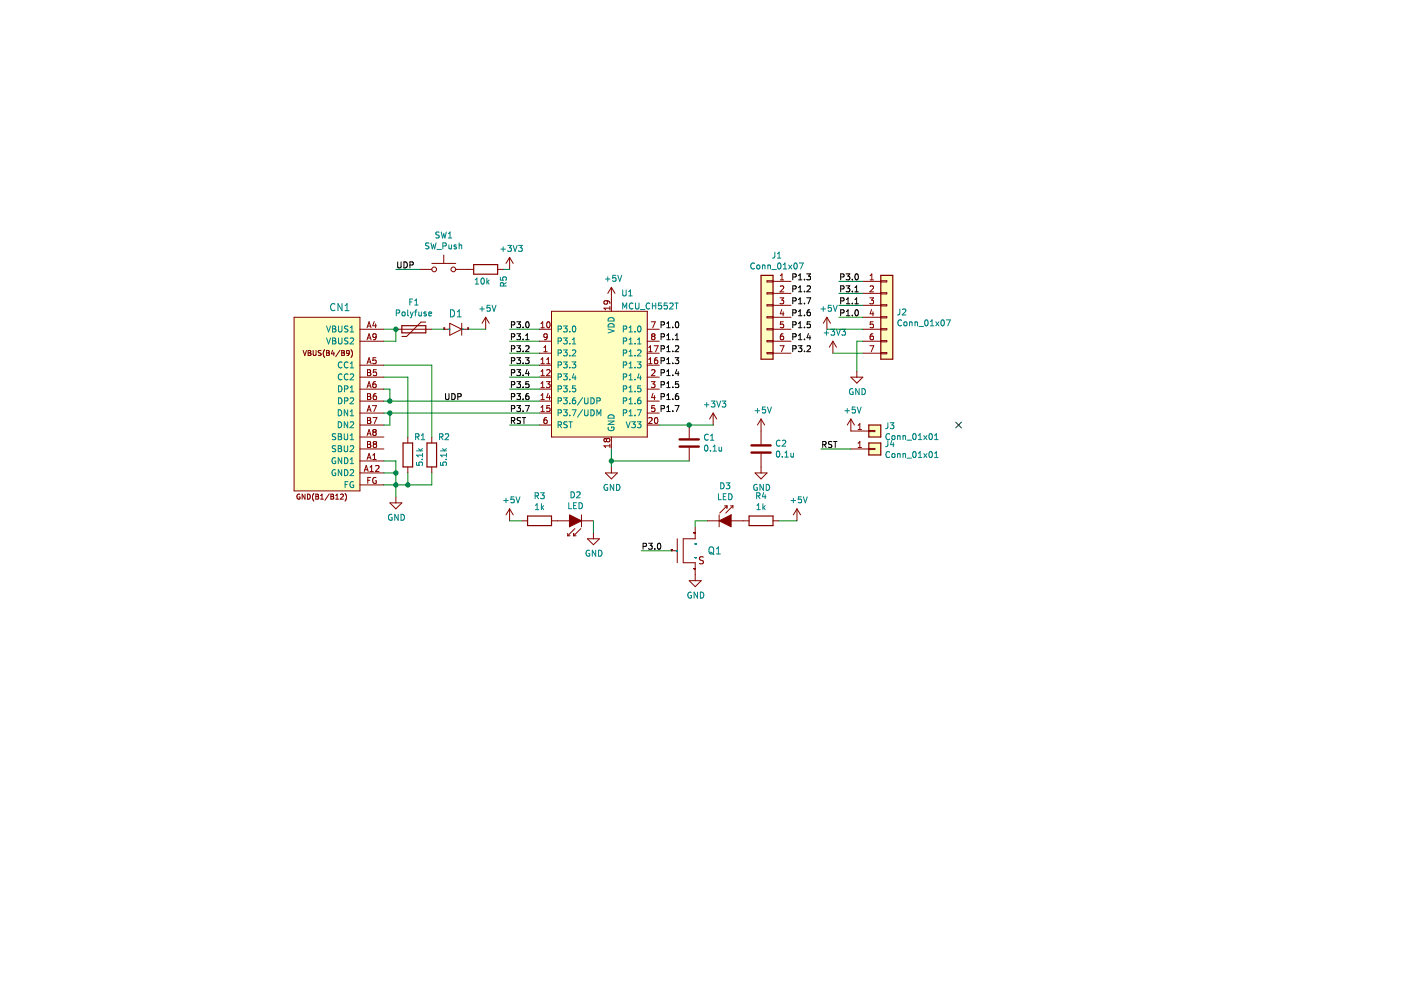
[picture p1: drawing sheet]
<svg xmlns="http://www.w3.org/2000/svg" width="297mm" height="210mm" viewBox="0 0 297 210" stroke-linecap="round" stroke-linejoin="round" font-family="sans-serif">
<path d="M.2 0h296.9v209.9h-296.9z" fill-rule="evenodd" fill="#fff" stroke="#fff" stroke-width=".21"/>
<g fill="#ffffc2" stroke="#ffffc2" stroke-width=".21">
<path d="M62.4 67.3h13.9v36.8h-13.9z" fill-rule="evenodd"/>
<path d="M116.9 66h20.3v26.7h-20.3z" fill-rule="evenodd"/>
</g>
<g fill="none" stroke="#840000" stroke-width=".21">
<path d="M89 57.1h2.5M91.5 55.8h5.1M94.1 54.1v1.7M96.6 57.1h3.8M105.5 57.1h1.3M108 54.6v2.5M108 54.6l-.7 1.2M108 54.6l.8 1.2M162.6 59.5h1.3v.3h-1.3zM163.9 59.7h3.8M165.4 59.3h.8M165.4 58.4l.4-.3v1.2"/>
<path d="M182.9 59.7h3.8M184.5 59.3h.7M184.5 58.4l.3-.3v1.2M186.7 59.5h1.3v.3h-1.3zM62.4 67.3h13.9v36.8h-13.9zM64.3 74.3l.3 1.1 .4-1.1M65.3 74.3h.4l.2 .2-.2 .3 .2 .1v.3l-.2 .2h-.4zM65.3 74.8h.4M66.4 74.3v.9l.2 .2 .4-.2v-.9M68.1 74.4h-.6a.45 .45 0 0 0 .5 .6v.3h-.5M68.8 74.2a1.22 1.22 0 0 0 0 1.6M69.2 74.3h.4l.2 .2-.2 .3 .2 .1 .1 .3-.3 .2h-.4z"/>
<path d="M69.2 74.8h.4M70.5 74.3l-.2 .7h.6M70.8 74.7v.7M72.1 74.3l-.9 1.3M72.4 74.3h.4l.2 .2-.2 .3 .2 .1 .1 .3-.3 .2h-.4zM72.4 74.8h.4M74.1 74.8l-.2 .2-.3-.1-.1-.5 .4-.1 .2 .2-.1 .6-.4 .3M74.4 74.2a1.22 1.22 0 0 1 0 1.6M76.3 69.8h5.1M76.3 77.4h5.1M76.3 72.3h5.1M76.3 80h5.1"/>
<path d="M77.8 69.5l.4-1.3 .5 1.3M77.8 77.1l.4-1.3 .5 1.3M77.8 72l.4-1.2 .5 1.2M77.9 78.4h.4l.3 .2-.3 .4 .3 .1v.3l-.2 .3h-.5zM77.9 79h.4M77.9 69.1h.7M77.9 76.7h.7M77.9 71.7h.7M79.3 68.2l-.3 .9h.8M79.6 68.7v.8M79.7 75.8h-.6l-.1 .6h.6l.1 .6-.2 .1-.5-.1M79.8 71.3l-.3 .3-.3-.1-.1-.6 .4-.1 .3 .2-.1 .7-.2 .3h-.3"/>
<path d="M79.8 78.4h-.6l-.1 .6 .6-.1 .1 .6-.2 .2-.5-.2M83.9 69.8h7.6M90.3 68.3h-1l-3.1 3h-1M94.1 69.8h.1M94.1 69.6h.1M94.1 69.8h1.3M95.4 68.5l2.5 1.3-2.5 1.3zM97.9 69.8h1.3M97.9 68.5v2.6M99.2 69.8h.1M99.2 69.6h.1M103 67.3l-.8 1.2"/>
<path d="M103 67.3v2.5M103 67.3l.7 1.2M114.4 69.8h2.5M114.4 77.4h2.5M114.4 72.3h2.5M114.4 80h2.5M114.4 74.9h2.5M114.7 78.7l.4-.3v1.3M114.7 77.1h.7M114.7 79.7h.7M114.7 69.5h.7M114.7 68.6l.4-.4v1.3"/>
<path d="M114.7 76.2l.4-.4v1.3M115.3 74.6h.7M115.3 73.7l.4-.4v1.3M115.9 77.1h.7M115.9 78.5l.5-.1 .2 .3-.8 1h.8M115.9 76.2l.4-.4v1.3M116 71.3l-.2 .3-.4-.1v-.6l.4-.1 .2 .2v.7l-.2 .3h-.4M116 68.3l.2-.1a.68 .68 0 0 1 .4 .7 .68 .68 0 0 1-.4 .6l-.3-.5zM116.9 66h20.3v26.7h-20.3zM128.6 63.8l.2 .2v.4h-.6l-.2-.4 .3-.2h.7l.3 .2v.4M129.3 65v.7M129.3 65.3h-1.3l.4 .4"/>
<path d="M129.6 60.9v5.1M129.6 60.9l-.7 1.3M129.6 60.9l.8 1.3M137.2 69.8h2.6M137.2 77.4h2.6M137.2 72.3h2.6M137.2 80h2.6M137.2 74.9h2.6M137.5 77.1h.8M137.5 74.6h.8M137.5 73.7l.4-.4v1.3M137.5 76.2l.4-.4v1.3"/>
<path d="M138.1 68.2h.8l-.5 1.3M138.1 78.5l.5-.1 .3 .3-.8 1h.8M138.4 71.3l-.3 .3v.2l.3 .2h.4l.1-.2-.1-.4-.2-.1M138.4 71.3l-.3-.2 .3-.3h.4l.1 .2-.3 .3M138.4 71.3h.2M138.7 73.3h.8l-.5 1.3M139.4 75.8l-.4 .1-.2 .2v.8l.2 .2 .4-.1v-.6l-.4-.1-.2 .3M162.6 74.8h1.3v.2h-1.3zM162.6 72.2h1.3v.3h-1.3zM162.6 69.7h1.3v.2h-1.3zM162.6 67.1h1.3v.3h-1.3zM162.6 64.6h1.3v.3h-1.3z"/>
<path d="M162.6 62.1h1.3v.2h-1.3zM163.9 67.3h3.8M163.9 69.8h3.8M163.9 72.3h3.8M163.9 74.9h3.8M163.9 62.2h3.8M163.9 64.7h3.8M165.4 73.3h.8l-.5 1.3M165.4 63.1h.8l-.5 .5 .4 .2v.5l-.2 .1-.5-.1M165.4 60.7l.5-.1 .3 .4-.8 .9h.8M165.7 65.6l-.3 .9h.8M166 70.8h-.3l-.2 .3-.1 .7 .3 .2 .4-.1-.1-.6-.3-.1-.3 .3"/>
<path d="M166 66.1v.9M166.1 68.2h-.6l-.1 .6h.6l.1 .6-.2 .1-.5-.1M175.3 67.3l-.7 1.2M175.3 67.3v2.5M175.3 67.3l.8 1.2M176.6 72.3l-.8 1.3M176.6 72.3v2.6M176.6 72.3l.8 1.3M180.4 80h2.5l-1.2 1.2zM181.7 78.7v1.3M182.9 67.3h3.8M182.9 69.8h3.8"/>
<path d="M182.9 72.3h3.8M182.9 74.9h3.8M182.9 62.2h3.8M182.9 64.7h3.8M184.4 73.3h.9l-.6 1.3M184.4 63.1h.8l-.4 .5 .3 .2v.5l-.1 .1-.6-.1M184.5 60.7l.5-.1 .2 .4-.8 .9h.8M184.8 65.6l-.3 .9h.8M185.1 70.8h-.4l-.2 .3v.7l.2 .2 .4-.1v-.6l-.4-.1-.2 .3M185.1 66.1v.9M185.1 68.2h-.6v.6h.6v.6l-.1 .1-.5-.1M186.7 74.8h1.3v.2h-1.3z"/>
<path d="M186.7 62.1h1.3v.2h-1.3zM186.7 64.6h1.3v.3h-1.3zM186.7 67.1h1.3v.3h-1.3zM186.7 69.7h1.3v.2h-1.3zM186.7 72.2h1.3v.3h-1.3zM76.3 97.7h5.1M76.3 82.5h5.1M76.3 87.6h5.1M76.3 92.7h5.1M76.3 85h5.1M76.3 90.1h5.1M76.3 95.2h5.1"/>
<path d="M77.2 100l.4-1.3 .5 1.3M77.3 99.6h.6M77.8 97.4l.4-1.2 .5 1.2M77.8 82.2l.4-1.3 .5 1.3M77.8 87.3l.4-1.3 .5 1.3M77.8 92.3l.4-1.2 .5 1.2M77.9 93.6h.4l.3 .3-.3 .3 .3 .1v.3l-.2 .3h-.5zM77.9 83.5h.4l.3 .2-.3 .4 .3 .1v.3l-.2 .2h-.5zM77.9 88.5h.4l.3 .3-.3 .3 .3 .2v.3l-.2 .2h-.5zM77.9 84.1h.4M77.9 89.1h.4M77.9 94.2h.4"/>
<path d="M77.9 97.1h.7M77.9 81.8h.7M77.9 86.9h.7M77.9 92h.7M78.4 100h.8M78.4 99.1l.4-.4v1.3M79 86h.8l-.5 1.3M79 97.4h.8M79 96.5l.4-.3v1.2M79.1 88.5h.8l-.5 1.3M79.3 91.6l-.3-.2 .3-.3h.2l.3 .2-.3 .3M79.3 91.6l-.3 .3v.2l.3 .2h.2l.3-.2v-.2l-.3-.3"/>
<path d="M79.3 91.6h.2M79.4 94.2l-.3 .2v.2l.3 .3h.2l.3-.3v-.2l-.3-.2M79.4 94.2l-.3-.3 .3-.3h.2l.3 .3-.3 .3M79.4 94.2h.2M79.6 98.8l.5-.1 .3 .4-.8 .9h.8M79.6 80.9l-.3 .1-.2 .2-.1 .7 .3 .3 .4-.1-.1-.6-.3-.1-.3 .2M79.7 83.5h-.3l-.2 .3-.1 .7 .3 .2 .4-.1-.1-.6-.3-.1-.3 .3M86.5 92.7v1.2M86.5 99v1.3M91.5 92.7v1.2M91.5 99v1.3M114.4 82.5h2.5"/>
<path d="M114.4 87.6h2.5M114.4 85h2.5M114.4 90.1h2.5M114.7 82.2h.7M114.7 84.7h.7M114.7 81.3l.4-.4v1.3M114.7 83.8l.4-.3v1.2M114.7 86.4l.4-.4v1.3M114.7 87.3h.7M115.8 80.9h.8l-.4 .5 .4 .1v.6l-.2 .1-.6-.1M115.9 88.5l-.4 .1-.1 .2-.1 .8 .2 .2 .5-.1-.1-.6-.4-.1-.2 .3M116.2 83.4l-.3 .9h.8"/>
<path d="M116.5 83.9v.8M116.6 86h-.6l-.1 .6 .6-.1 .1 .6-.2 .2-.5-.2M128.6 93.2l-.3-.2-.3 .2v.2l.3 .3 .3-.3M128.6 93.2l.2-.2h.3l.2 .2v.4l-.2 .1-.4-.1-.1-.2M128.6 93.2v.2M129.3 94.2v.7M129.3 94.5h-1.3l.4 .4M129.6 92.7v2.5M129.6 99v1.3M137.2 82.5h2.6M137.2 87.6h2.6M137.2 85h2.6"/>
<path d="M137.2 90.1h2.6M137.5 88.7l.5-.2 .3 .4-.8 .9h.8M138.1 80.9h.8l-.4 .5 .3 .1v.6l-.2 .1-.5-.1M138.5 83.4l-.4 .9h.8M138.8 83.9v.8M138.8 86h-.6l-.1 .6 .7-.1v.6l-.2 .2-.5-.2M138.9 88.7l.2-.2a.68 .68 0 0 1 .4 .7 .68 .68 0 0 1-.4 .6l-.3-.5zM146.1 90.1v2.8M146.1 94.9v2.8M151.2 87.6l-.8 1.2M151.2 87.6v2.5M151.2 87.6l.8 1.2"/>
<path d="M161.4 88.8l-.8 1.3M161.4 88.8v5.4M161.4 96.2v4.1M161.4 88.8l.7 1.3M180.4 95.2h3.8M180.4 88.8l-.8 1.3M180.4 88.8v2.6h3.8M180.4 88.8l.8 1.3M181.9 91.1h.8M181.9 94.9h.8M181.9 90.2l.4-.4v1.3M181.9 94l.4-.4v1.3"/>
<path d="M184.2 91.3h1.3v.2h-1.3zM184.2 95.1h1.3v.2h-1.3zM63.6 104.8a.48 .48 0 0 0-.7 .5 .48 .48 0 0 0 .7 .4v-.3h-.2M64.7 104.8v1l-.6-1v1M65.2 104.8a.54 .54 0 0 1 .6 .5 .54 .54 0 0 1-.6 .5zM66.6 104.6a1.22 1.22 0 0 0 0 1.6M67 104.8h.3l.2 .2-.2 .3 .2 .1 .1 .2-.2 .2h-.4zM67 105.3h.3M68 105.8h.6M68 105.1l.3-.3v1M69.8 104.7l-.9 1.4M70.2 104.8h.3l.2 .2-.2 .3 .2 .1 .1 .2-.2 .2h-.4z"/>
<path d="M70.2 105.3h.3M71.2 105.8h.6M71.2 105.1l.3-.3v1M72.2 104.9l.4-.1 .2 .3-.7 .7h.7M73.2 104.6a1.22 1.22 0 0 1 0 1.6M76.3 100.3h5.1M76.3 102.8h5.1M78 101.8h.4M78.6 101.2h-.6v1.3M79.7 101.3a.58 .58 0 0 0-.7 .6 .58 .58 0 0 0 .8 .5v-.4h-.3M82.7 106.6h2.5l-1.3 1.3zM83.9 105.4v1.2"/>
<path d="M108 107.9l-.7 1.3M108 107.9v2.5M108 107.9l.8 1.3M110.6 110.4h1.3M116.9 110.4h3.8M120.4 113.6h.5M120.4 113.1v.5M121.6 113.6h.5M121.6 113.1v.5M121.9 112.1l-1.5 1.5M123.2 112.1l-1.6 1.5M123.3 110.4h2.5"/>
<path d="M123.3 109.2v2.5M124.5 114.2h2.6l-1.3 1.3zM125.8 113v1.2M128.4 100.3h2.5l-1.3 1.2zM142.3 116.8h.1M142.3 116.5h.1M142.3 116.8h1.3M143.6 114.2v5.1M147.1 113h.1M147.4 111.7v2.5h-2.5v5.1h2.5v3.8M149.1 118.1l-.5-.1-.2 .2v.4l.6 .3 .1 .4-.2 .2h-.6M149.9 110.4h2.6"/>
<path d="M152.5 109.2v2.5M153.6 107.3h.5M154.1 107.3l-1.5 1.5M154.1 107.3v.5M154.9 107.3h.5M155 110.4h3.8M155.4 107.3l-1.5 1.5M155.4 107.3v.5M160.1 100.3h2.5l-1.2 1.2zM163.9 110.4h1.3M169 107.9l-.8 1.3M169 107.9v2.5"/>
<path d="M169 107.9l.7 1.3M146.1 123.1h2.6l-1.3 1.3zM147.1 120.6h.1"/>
<circle cx="92.1" cy="57.1" r=".51"/>
<circle cx="96.1" cy="57.1" r=".51"/>
</g>
<g fill="none" stroke="#008484" stroke-width=".21">
<path d="M90.9 51.6h-.6v.4l.5 .2 .1 .3-.2 .3-.5-.1M91.4 51.5l.3 1.3 .2-.9 .3 .9 .3-1.3M92.6 52.9h1M93.1 49.2h-.5l-.2 .2 .1 .3 .6 .3v.3l-.7 .1M93.5 49.2l.3 1.3 .3-.9 .2 .9 .3-1.3M93.9 52.2l.6-.1 .1-.5-.7-.1v1.3M95.1 50.5h.7M95.1 49.6l.3-.4v1.3M95.2 51.9v.8l.5-.1M95.7 51.9v.9M96.7 52l-.3-.1-.1 .2v.2l.4 .1v.3h-.4M97.3 51.5v1.3"/>
<path d="M97.3 52h.5l.1 .8M100.8 59.3l.3-.3v1.2M102.1 59.1l.2-.1a.68 .68 0 0 1 .4 .6 .68 .68 0 0 1-.4 .6l-.3-.5zM103.2 59v1.2M103.4 59.7l.3 .5M103.7 59.4l-.5 .5M106.1 58.8v.6h.6l-.1-.6h.6l.2 .1-.2 .5M106.2 52.8h1M106.7 52.3v1M107.4 59.9l-.7 .4M107.6 52h.8l-.4 .5 .4 .1v.6l-.2 .1-.6-.1M108.8 52l.4 1.3 .4-1.3"/>
<path d="M109.9 52h.8l-.4 .5 .4 .1v.6l-.2 .1-.6-.1M128.4 59.2h.9M128.9 58.7v.9M130.6 58.4h-.7v.6l.6-.1 .1 .6-.2 .1-.5-.1M131 58.4l.4 1.2 .4-1.2M160 55.9a.56 .56 0 0 0-.8 .5 .56 .56 0 0 0 .8 .5M160.6 56.2h.3l.2 .2v.4l-.2 .2-.5-.2zM161.7 56.3l.4-.1 .1 .8M161.7 56.2v.8M162.8 56.3l.5-.1v.8M162.8 56.2v.8M163.7 57.2h.9"/>
<path d="M164.3 53.5l-.1 1-.4 .2M164.8 53.8l.4-.3v1.2M164.8 54.7h.8M165 55.9l.2-.1a.68 .68 0 0 1 .4 .6 .68 .68 0 0 1-.4 .6l-.3-.5zM166.1 57h.7M166.1 56.1l.3-.3v1.2M167.2 56.2l.7 .8M167.9 56.2l-.7 .8M168.4 55.9l.2-.1a.68 .68 0 0 1 .4 .6 .68 .68 0 0 1-.4 .6l-.3-.5zM169.5 55.8h.8l-.5 1.2M69.2 69.1l.5 1.3 .4-1.3M69.2 71.7l.5 1.2 .4-1.2"/>
<path d="M70.5 69.1h.4l.3 .3-.3 .3 .3 .1v.3l-.2 .3h-.5zM70.5 71.7h.4l.3 .2-.3 .4 .3 .1v.3l-.2 .2h-.5zM70.5 69.7h.4M70.5 72.3h.4M71 64.5a.71 .71 0 0 0-1 .5 .71 .71 0 0 0 .7 .9l.3-.2M71.8 69.1v1l.2 .3 .4-.1 .1-.2v-1M71.8 71.7v1l.2 .2h.3l.2-.2v-1M72.5 76.9a.56 .56 0 0 0-.8 .5 .56 .56 0 0 0 .8 .5M72.5 79.4a.56 .56 0 0 0-.8 .5 .56 .56 0 0 0 .8 .5M72.5 64.4v1.5l-.8-1.5v1.5M73.2 65.9h.8M73.2 64.8l.4-.4v1.5"/>
<path d="M73.8 69.2h-.7v.4l.6 .2 .1 .3-.3 .3-.5-.1M73.8 71.7l-.7 .1v.3l.6 .3 .1 .3-.3 .2h-.5M73.8 76.9a.56 .56 0 0 0-.8 .5 .56 .56 0 0 0 .8 .5M73.8 79.4a.56 .56 0 0 0-.8 .5 .56 .56 0 0 0 .8 .5M74.3 69.5l.3-.4v1.3M74.3 77.1l.3-.4v1.3M74.3 71.8l.4-.1 .3 .3-.8 .9h.8M74.3 79.4l.4-.1 .3 .3-.8 .9h.8M74.3 70.4h.7M74.3 78h.7M84 66.4l.6-.1 .1-.5-.7-.1v1.3M85.4 66.2l.3-.1 .2 .3v.3l-.2 .3-.5-.3z"/>
<path d="M86.4 65.7v1.1l.2 .2M86.9 64h.4M87 66.1l.3 .9M87.3 67l-.3 .4M87.5 63.4h-.6v1.3M87.6 66.1l-.3 .9M87.9 66.1h.5M87.9 63.8l.4-.4v1.3M87.9 64.7h.7M88.4 65.7l-.3 .2v1.1M88.8 66.1l.1 .8h.4M89.3 66.1v.9"/>
<path d="M90.4 66.2l-.3-.1-.2 .2v.2l.5 .1v.3h-.5M90.9 66.6l.6-.2v-.2l-.4-.1-.2 .2 .1 .6h.5M95.2 69.8h.1M95.5 65.7a.76 .76 0 0 1 .9 .7 .76 .76 0 0 1-.9 .8zM96.9 67.2h.9M96.9 66.1l.5-.4v1.5M98.1 69.8h.1M100.8 60.2h.7M101.7 65.5h1M102.2 65v1M103.9 64.7h-.6l-.1 .6h.6l.1 .6-.2 .1-.5-.1M104.3 64.7l.4 1.3 .5-1.3"/>
<path d="M106.7 60.6v-.6h-.5l-.1 .6h1.3M118.3 69.8l.6-.1 .1-.5-.7-.1v1.3M118.3 77.4l.6-.1 .1-.4-.7-.2v1.3M118.3 72.3h.6l.1-.5-.7-.1v1.2M118.3 79.9h.6l.1-.5-.7-.1v1.2M118.3 74.9l.6-.1 .1-.5-.7-.1v1.3M119.5 69.1h.8l-.5 .5 .4 .1v.6l-.2 .1-.5-.1M119.5 76.7h.8l-.5 .5 .4 .1v.6l-.2 .1-.5-.1M119.5 71.7h.8l-.5 .4 .4 .2v.5l-.2 .1-.5-.1M119.5 79.3h.8l-.5 .5 .4 .1v.5l-.2 .1-.5-.1M119.5 74.2h.8l-.5 .5 .4 .1v.5l-.2 .2-.5-.2M120.8 72.8v.1"/>
<path d="M120.8 75.3v.2M120.8 70.3v.1M120.8 77.9v.1M121.3 76.7h.8l-.4 .5 .3 .1v.6l-.2 .1-.5-.1M121.3 72.9h.8M121.3 74.3l.5-.1 .3 .4-.8 .9h.8M121.3 72l.4-.3v1.2M121.5 69.2l.2-.1a.68 .68 0 0 1 .4 .7 .68 .68 0 0 1-.4 .6l-.4-.5zM121.7 79.2l-.4 .9h.8M122 79.7v.8M128.9 69.8l1.3 .4-1.3 .4M129.1 67.5a.66 .66 0 0 1 .8-.1 .66 .66 0 0 1 .3 .7h-1.3z"/>
<path d="M129.1 68.7a.66 .66 0 0 1 .8-.1 .66 .66 0 0 1 .3 .7h-1.3zM132 65.5v-1.3l.4 1 .5-1v1.3M132 61.5v1l.3 .2h.3l.2-.2v-1M132.2 69.8l.6-.1v-.5l-.6-.1v1.3M132.2 77.4l.6-.1v-.4l-.6-.2v1.3M132.2 72.3h.6v-.5l-.6-.1v1.2M132.2 79.9h.6v-.5l-.6-.1v1.2M132.2 74.9l.6-.1v-.5l-.6-.1v1.3M133.3 62.7h.7M133.3 61.8l.4-.3v1.2M133.4 70.4h.7M133.4 78h.7"/>
<path d="M133.4 72.9h.7M133.4 75.5h.7M133.4 69.5l.3-.4v1.3M133.4 72l.3-.3v1.2M133.4 74.6l.3-.4v1.3M133.4 77.1l.3-.4v1.3M133.4 79.6l.3-.3v1.2M134.2 64.4a.56 .56 0 0 0-.8 .5 .56 .56 0 0 0 .8 .5M134.6 70.3v.1M134.6 72.8v.1M134.6 75.3v.2M134.6 77.9v.1"/>
<path d="M134.7 64.2v1.1l.3 .2h.2l.3-.2v-1.1M135.1 76.7h.8l-.4 .5 .3 .1v.6l-.1 .1-.6-.1M135.2 72.9h.7M135.2 74.3l.5-.1 .2 .4-.8 .9h.8M135.2 72l.3-.3v1.2M135.3 69.2l.2-.1a.68 .68 0 0 1 .4 .7 .68 .68 0 0 1-.4 .6l-.3-.5zM135.5 79.2l-.3 .9h.8M135.8 65.6h.9M135.8 79.7v.8M137.8 64.4a.56 .56 0 0 0-.8 .5 .56 .56 0 0 0 .8 .5M138.3 64.2v1.3M138.3 64.8h.7"/>
<path d="M139 64.2v1.3M140.2 64.2h-.6v.6h.6v.6l-.1 .1-.5-.1M141.5 64.2h-.7v.6h.6l.1 .6-.2 .1-.5-.1M142 64.4l.5-.2 .2 .4-.8 .9h.8M143.1 64.2h.7M143.4 64.2v1.3M174.1 65.5h.9M174.6 65v1M174.7 70.6h1M175.2 70.1v1M176.2 69.8h.8l-.5 .5 .4 .1v.5l-.2 .2-.5-.2M176.2 64.7h-.6v.6h.6v.6l-.1 .1-.5-.1"/>
<path d="M176.7 64.7l.4 1.3 .4-1.3M177.3 69.8l.5 1.3 .4-1.3M178.5 69.8h.8l-.5 .5 .4 .1v.5l-.2 .2-.5-.2M190.8 65.5l-.1 1.1-.4 .2M191.2 67.9a.56 .56 0 0 0-.8 .6 .56 .56 0 0 0 .8 .5M191.3 65.6l.5-.1 .3 .4-.8 .9h.8M191.8 68.3l.3-.1 .2 .3v.3l-.2 .3-.5-.3zM192.8 68.4l.5-.1 .1 .8M192.8 68.2v.9M194 68.4l.5-.1v.8M194 68.2v.9M194.8 69.2h1"/>
<path d="M196.2 67.9l.1-.1a.68 .68 0 0 1 .5 .7 .68 .68 0 0 1-.5 .6l-.3-.5zM197.3 69.1h.7M197.3 68.2l.3-.4v1.3M198.4 68.2l.7 .9M199.1 68.2l-.7 .9M199.6 67.9l.2-.1a.68 .68 0 0 1 .4 .7 .68 .68 0 0 1-.4 .6l-.3-.5zM200.6 67.8h.9l-.6 1.3M71.1 97.1a.58 .58 0 0 0-.7 .6 .58 .58 0 0 0 .8 .5v-.4h-.3M71.1 99.6a.58 .58 0 0 0-.7 .6 .58 .58 0 0 0 .8 .5v-.4h-.3M71.2 92h-.5l-.3 .2 .2 .3 .5 .2v.4l-.7 .1M71.2 94.6l-.5-.1-.3 .2 .2 .3 .5 .3v.3l-.7 .1M71.7 86.9a.64 .64 0 0 1 .8 .6 .64 .64 0 0 1-.8 .7z"/>
<path d="M71.7 89.4a.64 .64 0 0 1 .8 .7 .64 .64 0 0 1-.8 .6zM71.7 92h.4l.3 .2-.3 .4 .3 .1v.3l-.2 .2h-.5zM71.7 94.5h.4l.3 .2-.3 .4 .3 .1v.3l-.2 .3h-.5zM71.7 92.6h.4M71.7 95.1h.4M71.8 81.8a.64 .64 0 0 1 .7 .6 .64 .64 0 0 1-.7 .7zM71.8 84.3a.64 .64 0 0 1 .7 .7 .64 .64 0 0 1-.7 .6zM72.4 97v1.3l-.7-1.3v1.3M72.4 99.6v1.2l-.7-1.2v1.2M73 94.5v1l.2 .3 .4-.1 .1-.2v-1M73 92v1l.2 .2h.3l.2-.2v-1M73 97a.64 .64 0 0 1 .8 .7 .64 .64 0 0 1-.8 .6z"/>
<path d="M73 82.5l.7-.1v-.5l-.7-.1v1.3M73 85h.7v-.5l-.7-.2v1.3M73 99.6a.64 .64 0 0 1 .8 .6 .64 .64 0 0 1-.8 .6zM73.7 86.9v1.3l-.7-1.3v1.3M73.7 89.4v1.3l-.7-1.3v1.3M74.3 98.3h.7M74.3 82.2l.3-.4v1.3M74.3 87.2l.3-.3v1.3M74.3 92.3l.3-.3v1.2M74.3 97.4l.3-.4v1.3M74.3 99.7l.4-.1 .3 .3-.8 .9h.8M74.3 84.5l.4-.2 .3 .4-.8 .9h.8"/>
<path d="M74.3 89.5l.4-.1 .3 .4-.8 .9h.8M74.3 94.6l.4-.1 .3 .4-.8 .9h.8M74.3 83.1h.7M74.3 88.2h.7M74.3 93.2h.7M88.1 92.6h.6l.1-.5-.7-.1v1.2M88.3 95.6h1.3M88.3 98v.6l.6 .1v-.6l.6-.1 .1 .2-.1 .5M88.4 92.6l.4 .6M88.7 95.1l.5 .5M89.3 93.2h.8M89.3 92.3l.4-.3v1.2"/>
<path d="M89.5 97.4h.1M89.6 96.1v.8M89.6 96.5h-1.3l.4 .4M89.6 95.1l-.5 .4M93.2 92.6h.6l.1-.5-.7-.1v1.2M93.4 95.6h1.3M93.4 98v.6l.6 .1-.1-.6 .6-.1 .2 .2-.2 .5M93.5 92.6l.4 .6M93.8 95.1l.5 .5M94.4 92.1l.5-.1 .2 .3-.8 .9h.8M94.5 97.4h.2M94.7 96.5h-1.3l.4 .4"/>
<path d="M94.7 96.1v.8M94.7 95.1l-.5 .4M118.3 82.5l.6-.1 .1-.5-.7-.1v1.3M118.3 87.6l.6-.1 .1-.5-.7-.1v1.3M118.3 85h.6l.1-.5-.7-.2v1.3M118.3 90.1l.6-.1 .1-.5-.7-.1v1.3M118.6 90.1l.5 .6M119.5 81.8h.8l-.5 .5 .4 .1v.6l-.2 .1-.5-.1M119.5 86.9h.8l-.5 .5 .4 .1v.5l-.2 .2-.5-.2M119.5 84.3h.8l-.5 .5 .4 .2v.5l-.2 .1-.5-.1M120.3 89.5h-.7v.4l.5 .2 .2 .4-.3 .2-.5-.1M120.6 89.4h.7"/>
<path d="M120.8 80.4v.1M120.8 83v.1M120.8 85.5v.1M120.8 88v.2M121 89.4v1.3M121.3 86.9h.8l-.5 1.3M122 84.3l-.4 .1-.2 .2-.1 .8 .3 .2 .4-.1v-.6l-.4-.1-.3 .3M122 81.8h-.6l-.1 .6h.7v.6l-.2 .1-.5-.1M123.5 84.3l-1.1 1.6M123.5 86.8l-1.1 1.7M123.9 86.9v1l.3 .3 .4-.1 .1-.2v-1M123.9 84.3v1.1l.3 .2h.2l.3-.2v-1.1"/>
<path d="M125.3 86.9a.64 .64 0 0 1 .7 .6 .64 .64 0 0 1-.7 .7zM125.3 84.3a.64 .64 0 0 1 .7 .7 .64 .64 0 0 1-.7 .6zM126.5 85h.7v-.5l-.7-.2v1.3M126.5 88.2v-1.3l.5 .9 .4-.9v1.3M128.9 89.3h1.3l-1.3 .7h1.3M129 90.6a.58 .58 0 0 0 .6 .7 .58 .58 0 0 0 .5-.8h-.4v.3M129.1 88.1a.66 .66 0 0 1 .8-.1 .66 .66 0 0 1 .3 .7h-1.3zM132.2 82.5l.6-.1v-.5l-.6-.1v1.3M132.2 87.6l.6-.1v-.5l-.6-.1v1.3M132.2 85h.6v-.5l-.6-.2v1.3M132.8 89.4l.4 1.3 .4-1.3M133.4 83.1h.7"/>
<path d="M133.4 88.2h.7M133.4 80.5h.7M133.4 85.6h.7M133.4 82.2l.3-.4v1.3M133.4 84.7l.3-.4v1.3M133.4 87.2l.3-.3v1.3M133.9 89.4h.8l-.4 .5 .3 .1v.6l-.1 .1-.6-.1M134.6 83v.1M134.6 80.4v.1M134.6 85.5v.1M134.6 88v.2M135.1 86.9h.9l-.6 1.3"/>
<path d="M135.1 89.4h.8l-.4 .5 .3 .1v.6l-.1 .1-.6-.1M135.8 84.3l-.4 .1-.2 .2v.8l.2 .2 .4-.1v-.6l-.4-.1-.2 .3M135.8 81.8h-.6v.6h.6v.6l-.1 .1-.5-.1M149.3 85.8h1M149.5 94.5l.2-.1a.68 .68 0 0 1 .4 .6 .68 .68 0 0 1-.4 .6l-.3-.4zM149.8 85.3v1M150.2 92.2a.56 .56 0 0 0-.8 .5 .56 .56 0 0 0 .8 .5M150.6 93.3h.8M150.6 92.4l.4-.3v1.2M150.6 95.5v.1M150.8 85h.8l-.4 .5 .3 .1v.6l-.2 .1-.5-.1M151.2 95.6h.7"/>
<path d="M151.2 94.7l.3-.3v1.2M151.9 85l.5 1.3 .4-1.3M152.4 94.8l.1 .8 .5-.1M153 94.8v.8M153.1 85h.8l-.4 .5 .3 .1v.6l-.2 .1-.5-.1M160.1 87.1h1M160.6 86.6v1M162.3 86.3h-.6l-.1 .6 .6-.1 .1 .6-.2 .2-.5-.2M162.7 86.3l.4 1.3 .5-1.3M164.7 95.8l.2-.2a.68 .68 0 0 1 .4 .7 .68 .68 0 0 1-.4 .6l-.3-.5zM165.4 93.5a.56 .56 0 0 0-.8 .5 .56 .56 0 0 0 .8 .5M165.9 93.5l.5-.2 .2 .4-.8 .9h.8"/>
<path d="M165.9 96.8v.1M166.4 96.9h.7M166.4 96l.4-.4v1.3M167.7 96.1v.8l.5-.1M168.2 96.1v.8M179.1 87.1h1M179.6 86.6v1M180.8 82.5a.58 .58 0 0 0-.7 .5 .58 .58 0 0 0 .8 .5v-.4h-.3M181.3 86.3h-.6v.6l.6-.1v.6l-.2 .2-.4-.2M181.7 86.3l.5 1.3 .4-1.3M182.2 82.4v1.3l-.8-1.3v1.3M182.8 82.4a.64 .64 0 0 1 .7 .6 .64 .64 0 0 1-.7 .7z"/>
<path d="M188.2 89.6v1.1l-.4 .2M188.2 93.4v1.1l-.4 .2M188.6 92.1a.56 .56 0 0 0-.8 .5 .56 .56 0 0 0 .8 .5M188.6 95.9a.56 .56 0 0 0-.8 .5 .56 .56 0 0 0 .8 .5M188.7 89.6h.8l-.4 .5 .4 .1v.6l-.2 .1-.6-.1M189.1 93.4l-.3 .9h.8M189.2 92.4h.3l.3 .2v.4l-.3 .2-.4-.2zM189.2 96.2h.3l.3 .2v.4l-.3 .2-.4-.2zM189.4 93.9v.8M190.3 96.3l.5-.1v.8M190.3 92.5l.5-.1v.8M190.3 92.4v.8"/>
<path d="M190.3 96.2v.8M191.5 92.5l.4-.1 .1 .8M191.5 92.4v.8M191.5 96.2v.8M191.5 96.3l.4-.1 .1 .8M192.3 93.3h1M192.3 97.1h1M193.6 92.1l.2-.2a.68 .68 0 0 1 .4 .7 .68 .68 0 0 1-.4 .6l-.3-.5zM193.6 95.9l.2-.2a.68 .68 0 0 1 .4 .7 .68 .68 0 0 1-.4 .6l-.3-.5zM194.7 93.2h.7M194.7 92.3l.4-.4v1.3M194.7 96.1l.4-.4v1.3"/>
<path d="M194.7 97h.7M195.9 92.4l.6 .8M195.9 96.2l.6 .8M196.5 92.4l-.6 .8M196.5 96.2l-.6 .8M197.1 92.1l.2-.2a.68 .68 0 0 1 .4 .7 .68 .68 0 0 1-.4 .6l-.3-.5zM197.1 95.9l.2-.2a.68 .68 0 0 1 .4 .7 .68 .68 0 0 1-.4 .6l-.3-.5zM198.2 93.2h.7M198.2 92.3l.3-.4v1.3M198.2 96.1l.3-.4v1.3M198.2 97h.7M73.2 102.7h.4"/>
<path d="M73.8 102.1h-.6v1.3M74.9 102.2a.58 .58 0 0 0-.7 .6 .58 .58 0 0 0 .8 .5v-.5h-.3M83.1 109.1a.58 .58 0 0 0-.7 .6 .58 .58 0 0 0 .8 .5v-.4h-.3M84.4 109v1.3l-.7-1.3v1.3M85 109a.64 .64 0 0 1 .8 .7 .64 .64 0 0 1-.8 .6zM106.8 106.1h1M107.3 105.6v1M109 105.3h-.6l-.1 .6h.6l.1 .6-.2 .1-.5-.1M109.4 105.3l.4 1.3 .4-1.3M113.5 105.1h.6v-.5l-.6-.1v1.2M113.5 108.1h.7M113.5 107.2l.4-.4v1.3"/>
<path d="M113.8 105.1l.4 .6M114.6 104.5h.8l-.4 .5 .3 .1v.5l-.2 .1-.5-.1M114.8 106.8v1.3M114.9 107.6l.4 .5M115.3 107.2l-.5 .5M120.6 106.6v1.3h.6M121.1 104.3a.64 .64 0 0 1 .7 .6 .64 .64 0 0 1-.7 .6zM121.6 107.2h.4M122.2 106.6h-.6v1.3h.6M122.3 104.4l.5-.1 .2 .3-.8 .9h.8M122.8 106.6a.64 .64 0 0 1 .7 .6 .64 .64 0 0 1-.7 .7zM125 116.7a.58 .58 0 0 0-.8 .6 .58 .58 0 0 0 .8 .5v-.4h-.2"/>
<path d="M126.3 116.7v1.2l-.7-1.2v1.2M126.9 116.7a.64 .64 0 0 1 .7 .6 .64 .64 0 0 1-.7 .6zM128.8 102.8a.58 .58 0 0 0-.7 .5 .58 .58 0 0 0 .7 .5v-.4h-.2M130.1 102.7v1.3l-.7-1.3v1.3M130.7 102.7a.64 .64 0 0 1 .8 .6 .64 .64 0 0 1-.8 .7zM143.4 116.8h.1M147.4 118.2h.1M147.4 115.3h.1M150.4 116.2l.3-.2a.5 .5 0 0 1 .6 .5v.5a.5 .5 0 0 1-.5 .5 .5 .5 0 0 1-.5-.5zM150.6 117.1l.8 .5M151.9 117.5h.8M151.9 116.4l.4-.4v1.5"/>
<path d="M152.3 104.7v1.3h.6M152.8 102.4a.64 .64 0 0 1 .7 .6 .64 .64 0 0 1-.7 .6zM153.3 105.3h.5M154 102.4h.7l-.4 .5 .4 .1v.5l-.2 .1-.5-.1M154 104.7h-.7v1.3h.7M154.5 104.7a.64 .64 0 0 1 .7 .6 .64 .64 0 0 1-.7 .7zM160.4 105.1h.6l.1-.5-.7-.1v1.2M160.5 108.1h.7M160.5 107.2l.3-.4v1.3M160.5 102.8a.58 .58 0 0 0-.7 .5 .58 .58 0 0 0 .8 .5v-.4h-.3M160.7 105.1l.4 .6M161.8 106.8v1.3"/>
<path d="M161.8 102.7v1.3l-.7-1.3v1.3M161.9 107.6l.3 .5M161.9 104.4l-.3 .9h.8M162.2 104.9v.8M162.2 107.2l-.4 .5M162.5 102.7a.64 .64 0 0 1 .7 .6 .64 .64 0 0 1-.7 .7zM167.7 106.1h1M168.2 105.6v1M169.9 105.3h-.6l-.1 .6h.6l.1 .6-.2 .1-.5-.1M170.3 105.3l.4 1.3 .5-1.3M146.6 125.6a.58 .58 0 0 0-.8 .6 .58 .58 0 0 0 .8 .5v-.4h-.2M147.9 125.5v1.3l-.7-1.3v1.3"/>
<path d="M148.5 125.5a.64 .64 0 0 1 .7 .7 .64 .64 0 0 1-.7 .6z"/>
</g>
<path d="M144.1 94.7h4.1M144.1 93.2h4.1M159.3 96h4.1M159.3 94.4h4.1" fill="none" stroke="#840000" stroke-width=".51"/>
<path d="M100.4 56.1h5.1v2h-5.1zM161.4 58.4h2.5v17.8h-2.5zM186.7 58.4h2.6v17.8h-2.6zM85.2 69h5.1v1.6h-5.1zM85.5 93.9h2v5.1h-2zM90.5 93.9h2.1v5.1h-2.1zM184.2 93.9h2.5v2.6h-2.5zM184.2 90.1h2.5v2.6h-2.5zM111.9 109.4h5v2h-5zM158.8 109.4h5.1v2h-5.1z" fill="none" stroke="#840000" stroke-width=".25"/>
<g fill="#840000" stroke="#840000" stroke-width=".21">
<path d="M120.7 109.2l2.6 1.2-2.6 1.3z"/>
<path d="M152.5 110.4l2.5-1.2v2.5z"/>
</g>
<g fill="#ffffc2" stroke="#ffffc2" stroke-width=".25">
<path d="M186.7 58.4h2.6v17.8h-2.6z" fill-rule="evenodd"/>
<path d="M184.2 90.1h2.5v2.6h-2.5z" fill-rule="evenodd"/>
<path d="M184.2 93.9h2.5v2.6h-2.5z" fill-rule="evenodd"/>
<path d="M161.4 58.4h2.5v17.8h-2.5z" fill-rule="evenodd"/>
</g>
<g fill="none" stroke="#000" stroke-width=".21">
<path d="M84.3 55.5v1.1l.3 .2 .3-.1 .1-.1v-1.1M85.6 55.5a.64 .64 0 0 1 .8 .7 .64 .64 0 0 1-.8 .6zM86.9 56.2l.6-.1 .1-.5-.7-.1v1.3M168.1 58.7h.6l.1-.5-.7-.1v1.2M169.3 58.4l.4-.3v1.2M169.3 59.3h.7M170.6 59.2v.1M171 58.1h.8l-.4 .4 .4 .2v.5l-.2 .1-.6-.1M178.2 58.7h.6l.1-.5-.7-.1v1.2M179.4 58.1h.8l-.4 .4 .3 .2v.5l-.2 .1-.5-.1M180.7 59.2v.1M181.4 58.2l.2-.1a.68 .68 0 0 1 .4 .6 .68 .68 0 0 1-.4 .6l-.3-.4z"/>
<path d="M108.4 74l.6-.1 .1-.5-.7-.1v1.3M108.4 71.4h.6l.1-.5-.7-.1v1.2M108.4 68.9l.6-.1 .1-.5-.7-.1v1.3M108.4 76.5l.6-.1 .1-.4-.7-.2v1.3M108.4 79h.6l.1-.5-.7-.1v1.2M109.6 73.3h.8l-.5 .5 .4 .1v.5l-.2 .2-.5-.2M109.6 70.8h.8l-.5 .4 .4 .2v.5l-.2 .1-.5-.1M109.6 68.2h.8l-.5 .5 .4 .1v.6l-.2 .1-.5-.1M109.6 75.8h.8l-.5 .5 .4 .1v.6l-.2 .1-.5-.1M109.6 78.4h.8l-.5 .5 .4 .1v.5l-.2 .1-.5-.1M110.9 69.4v.1M110.9 71.9v.1"/>
<path d="M110.9 74.4v.2M110.9 77v.1M110.9 79.5v.1M111.4 75.8h.8l-.4 .5 .3 .1v.6l-.2 .1-.5-.1M111.5 73.4l.4-.1 .3 .4-.8 .9h.8M111.5 72h.7M111.5 71.1l.3-.3v1.2M111.6 68.3l.2-.1a.68 .68 0 0 1 .4 .7 .68 .68 0 0 1-.4 .6l-.3-.5zM111.8 78.3l-.3 .9h.7M112.1 78.8v.8M140.2 74l.6-.1v-.5l-.6-.1v1.3M140.2 71.4h.6v-.5l-.6-.1v1.2"/>
<path d="M140.2 68.9l.6-.1v-.5l-.6-.1v1.3M140.2 79h.6v-.5l-.6-.1v1.2M140.2 76.5l.6-.1v-.4l-.6-.2v1.3M141.4 74.6h.7M141.4 72h.7M141.4 69.5h.7M141.4 68.6l.3-.4v1.3M141.4 71.1l.3-.3v1.2M141.4 73.7l.3-.4v1.3M141.4 76.2l.3-.4v1.3M141.4 78.7l.3-.3v1.2M141.4 79.6h.7"/>
<path d="M141.4 77.1h.7M142.6 69.4v.1M142.6 71.9v.1M142.6 74.4v.2M142.6 77v.1M142.6 79.5v.1M143.1 75.8h.8l-.4 .5 .3 .1v.6l-.1 .1-.6-.1M143.2 73.4l.5-.1 .2 .4-.8 .9h.8M143.2 72h.7M143.2 71.1l.3-.3v1.2M143.3 68.3l.2-.1a.68 .68 0 0 1 .4 .7 .68 .68 0 0 1-.4 .6l-.3-.5zM143.5 78.3l-.3 .9h.8"/>
<path d="M143.8 78.8v.8M168.1 61.3l.6-.1 .1-.5-.7-.1v1.3M168.1 63.8l.6-.1 .1-.4-.7-.2v1.3M168.1 66.3h.6l.1-.5-.7-.1v1.3M168.1 68.9l.6-.1 .1-.5-.7-.1v1.3M168.1 71.4h.6l.1-.5-.7-.1v1.2M168.1 74l.6-.1 .1-.5-.7-.1v1.3M169.2 73.3h.8l-.4 .5 .4 .1v.5l-.2 .2-.6-.2M169.3 67h.7M169.3 61l.4-.4v1.3M169.3 63.5l.4-.4v1.3M169.3 66l.4-.3v1.3"/>
<path d="M169.3 68.6l.4-.4v1.3M169.3 71.1l.4-.3v1.2M169.3 61.9h.7M169.3 72h.7M169.3 69.5h.7M169.3 64.4h.7M170.6 71.9v.1M170.6 74.4v.2M170.6 61.8v.1M170.6 64.3v.1M170.6 66.8v.2M170.6 69.4v.1"/>
<path d="M171 63.1h.9l-.6 1.3M171.1 73.4l.5-.1 .2 .4-.8 .9h.8M171.1 60.7l.5-.1 .2 .4-.8 .9h.8M171.4 70.7l-.3 .9h.8M171.7 65.7h-.4l-.1 .3-.1 .7 .2 .3 .5-.2-.1-.6h-.4l-.2 .2M171.7 71.2v.8M171.8 68.2h-.6l-.1 .6h.6l.1 .6-.2 .1-.5-.1M178.2 63.8l.6-.1 .1-.4-.7-.2v1.3M178.2 66.3h.6l.1-.5-.7-.1v1.3M178.2 61.3l.6-.1 .1-.5-.7-.1v1.3M179.4 60.6h.8l-.4 .5 .3 .1v.6l-.2 .1-.5-.1M179.4 67h.8"/>
<path d="M179.4 63.5l.4-.4v1.3M179.4 64.4h.8M179.4 66l.4-.3v1.3M180.7 61.8v.1M180.7 64.3v.1M180.7 66.8v.2M181.3 61.9h.7M181.3 64.4h.7M181.3 61l.3-.4v1.3M181.3 63.5l.3-.4v1.3M181.4 65.8l.2-.1a.68 .68 0 0 1 .4 .6 .68 .68 0 0 1-.4 .7l-.3-.5zM94.5 83.5v1l.2 .2h.4l.1-.2v-1"/>
<path d="M95.8 83.5a.64 .64 0 0 1 .7 .6 .64 .64 0 0 1-.7 .6zM97.1 84.1h.6v-.5l-.6-.1v1.2M108.4 81.6l.6-.1 .1-.5-.7-.1v1.3M108.4 84.1h.6l.1-.5-.7-.1v1.2M108.4 86.7l.6-.1 .1-.5-.7-.1v1.3M108.4 89.2l.6-.1 .1-.5-.7-.1v1.3M108.7 89.2l.5 .6M109.6 86h.8l-.5 .5 .4 .1v.5l-.2 .2-.5-.2M109.6 80.9h.8l-.5 .5 .4 .1v.6l-.2 .1-.5-.1M109.6 83.5h.8l-.5 .4 .4 .2v.5l-.2 .1-.5-.1M110.4 88.6h-.7v.4l.5 .3 .2 .3-.3 .2-.5-.1M110.7 88.5h.8"/>
<path d="M110.9 84.6v.1M110.9 87.1v.2M110.9 82.1v.1M111.1 88.5v1.3M111.4 86h.8l-.5 1.3M112.1 83.5h-.4l-.2 .3v.7l.2 .2 .4-.1v-.6l-.4-.1-.2 .3M112.1 80.9h-.6v.6h.6v.6l-.2 .1-.4-.1M140.2 81.6l.6-.1v-.5l-.6-.1v1.3M140.2 84.1h.6v-.5l-.6-.1v1.2M140.2 86.7l.6-.1v-.5l-.6-.1v1.3M141.4 86.4l.3-.4v1.3M141.4 87.3h.7"/>
<path d="M141.4 84.7h.7M141.4 81.3l.3-.4v1.3M141.4 83.8l.3-.3v1.2M141.4 82.2h.7M142.6 87.1v.2M142.6 84.6v.1M142.6 82.1v.1M143.1 86h.9l-.6 1.3M143.8 83.5h-.4l-.2 .3v.7l.2 .2 .4-.1v-.6l-.4-.1-.2 .3M143.8 80.9h-.6v.6h.6v.6l-.1 .1-.5-.1M174.4 94.3l.6-.1 .1-.5-.7-.1v1.3M174.7 94.3l.5 .6"/>
<path d="M176.4 93.7h-.7v.4l.5 .2 .2 .3-.3 .3-.5-.1M176.7 93.6h.8M177.1 93.6v1.3M136.4 115.8h.6v-.5l-.6-.1v1.3M137.5 115.2h.8l-.4 .5 .3 .1v.5l-.2 .2-.5-.2M138.8 116.3v.2M139.5 115.3l.2-.1a.68 .68 0 0 1 .4 .6 .68 .68 0 0 1-.4 .7l-.3-.5z"/>
</g>
<g fill="none" stroke="#008400" stroke-width=".21">
<path d="M83.9 57.1h5.1M106.8 57.1h1.2M177.9 59.7h5M81.4 69.8h2.5v2.5h-2.5M81.4 80h5.1v12.7M81.4 77.4h10.1v15.3M91.5 69.8h2.6M99.2 69.8h3.8M108 69.8h6.4M108 72.3h6.4M108 74.9h6.4M108 80h6.4"/>
<path d="M108 77.4h6.4M175.3 69.8h7.6M176.6 74.9h6.3M177.9 67.3h5M177.9 64.7h5M177.9 62.2h5M182.9 72.3h-1.2v6.4M81.4 97.7h2.5v7.7M81.4 82.5h1.3v2.5M81.4 85h33M81.4 87.6h33M82.7 87.6v2.5h-1.3"/>
<path d="M108 90.1h6.4M108 82.5h6.4M129.6 95.2v3.8M129.6 97.7h16.5M139.8 90.1h11.4M174.1 95.2h6.3M81.4 100.3h2.5M86.5 100.3v2.5M91.5 100.3v2.5h-10.1M108 110.4h2.6M125.8 110.4v2.6M136 116.8h6.3"/>
<path d="M149.9 110.4h-2.5v1.3M165.2 110.4h3.8"/>
</g>
<path d="M202.6 89.5l1.3 1.2M203.9 89.5l-1.3 1.2" fill="none" stroke="#000084" stroke-width=".21"/>
<g fill="#008400" stroke="#008400" stroke-width=".21">
<circle cx="86.5" cy="102.8" r=".46"/>
<circle cx="82.7" cy="87.6" r=".46"/>
<circle cx="82.7" cy="85" r=".46"/>
<circle cx="83.9" cy="69.8" r=".46"/>
<circle cx="129.6" cy="97.7" r=".46"/>
<circle cx="146.1" cy="90.1" r=".46"/>
<circle cx="83.9" cy="102.8" r=".46"/>
<circle cx="83.9" cy="100.3" r=".46"/>
</g>
</svg>
